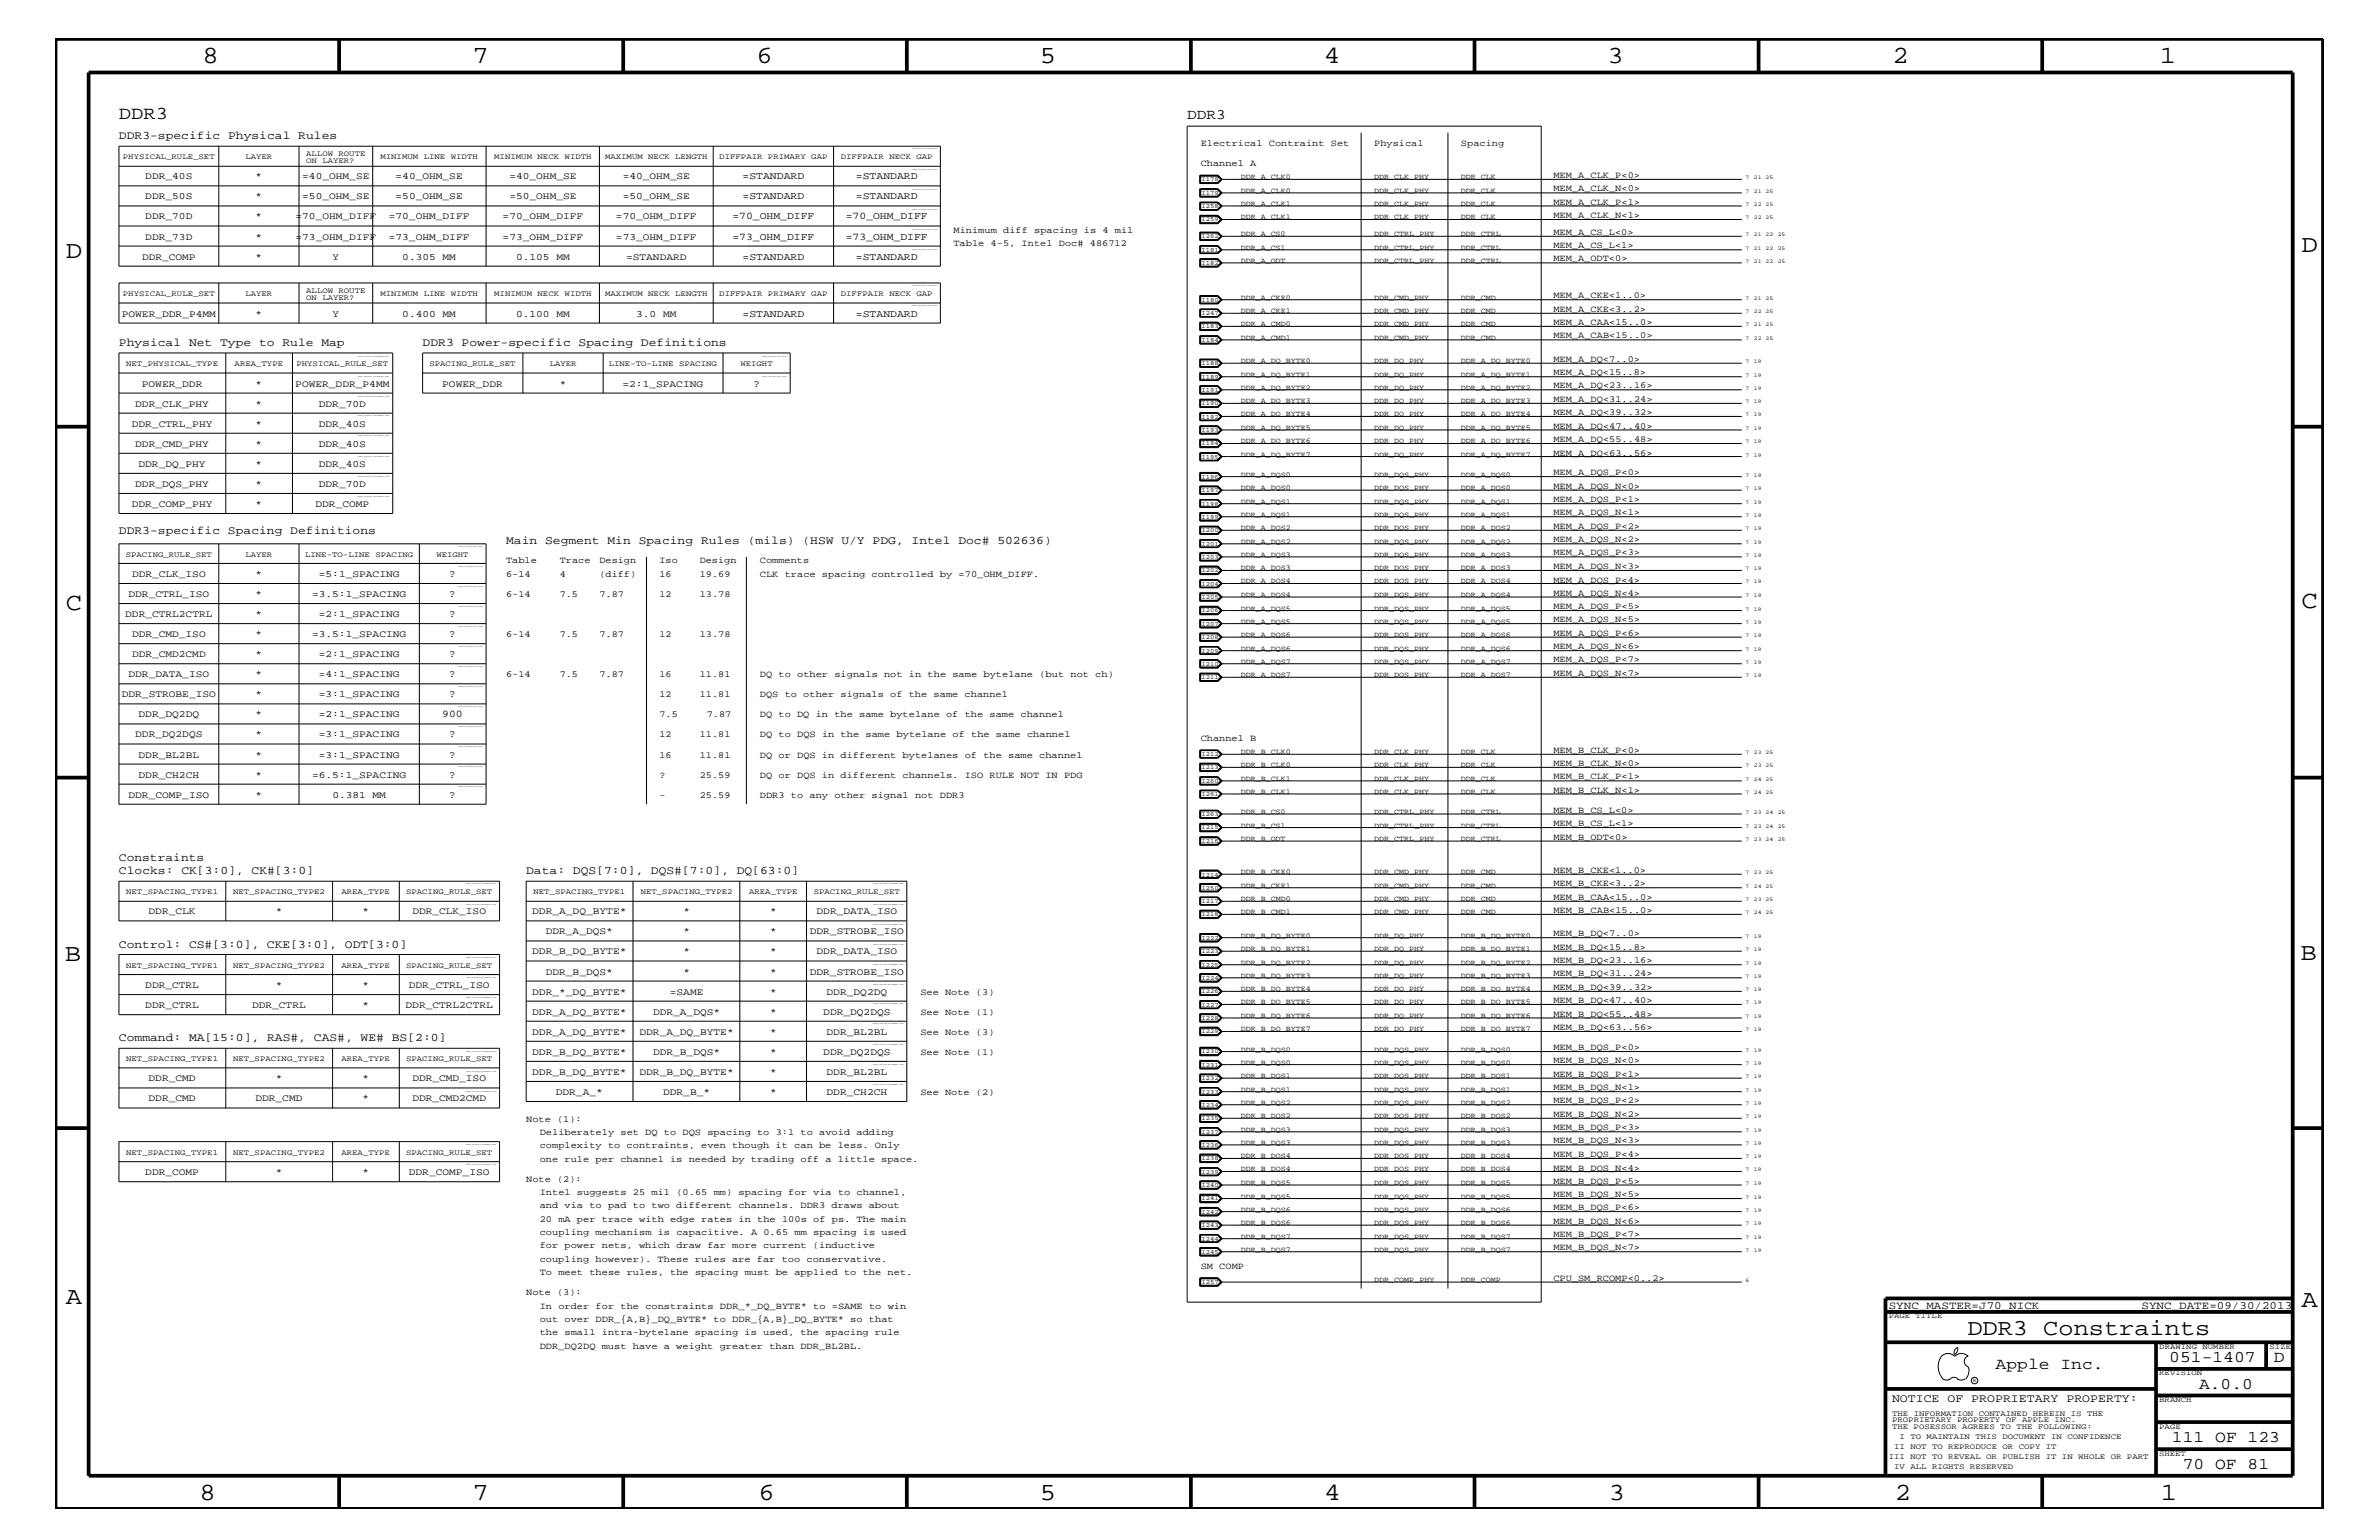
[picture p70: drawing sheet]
<svg xmlns="http://www.w3.org/2000/svg" width="432mm" height="279mm" viewBox="0 0 432 279" stroke-linecap="round" stroke-linejoin="round" font-family="sans-serif">
<defs><g id="words">
<g font-size="4.5">
<text x="36.7" y="11.5">8</text>
<text x="85.8" y="11.5">7</text>
<text x="137.3" y="11.5">6</text>
<text x="188.7" y="11.5">5</text>
<text x="240.3" y="11.5">4</text>
<text x="291.8" y="11.5">3</text>
<text x="343.5" y="11.5">2</text>
<text x="392" y="11.5">1</text>
<text x="11.9" y="46.8">D</text>
<text x="417.7" y="45.7">D</text>
<text x="11.9" y="110.6">C</text>
<text x="417.7" y="110.3">C</text>
<text x="11.8" y="174.3">B</text>
<text x="417.6" y="174.2">B</text>
<text x="11.9" y="236.7">A</text>
<text x="417.7" y="237.1">A</text>
<text x="36.2" y="272.1">8</text>
<text x="85.8" y="272.1">7</text>
<text x="137.7" y="272.1">6</text>
<text x="188.7" y="272.1">5</text>
<text x="240.4" y="272.1">4</text>
<text x="292" y="272.1">3</text>
<text x="343.9" y="272.1">2</text>
<text x="392.2" y="272.1">1</text>
</g>
<text font-size="4.1" x="357.1" y="242.3">DDR3 Constraints</text>
<text font-size="3.3" x="21.6" y="21.6">DDR3</text>
<g font-size="3">
<text x="362.2" y="248.4">Apple Inc.</text>
<text x="393.7" y="247.1">051-1407</text>
<text x="399.2" y="252">A.0.0</text>
<text x="412.7" y="247.1">D</text>
<text x="394.2" y="261.6">111 OF 123</text>
<text x="396.2" y="266.6">70 OF 81</text>
</g>
<text font-size="2.6" x="215.5" y="21.6">DDR3</text>
<g font-size="2.1">
<text x="21.6" y="25.3">DDR3-specific Physical Rules</text>
<text x="21.6" y="62.9">Physical Net Type to Rule Map</text>
<text x="76.7" y="62.9">DDR3 Power-specific Spacing Definitions</text>
<text x="21.6" y="96.8">DDR3-specific Spacing Definitions</text>
<text x="91.9" y="98.7">Main Segment Min Spacing Rules (mils) (HSW U/Y PDG, Intel Doc# 502636)</text>
<text x="21.6" y="156.2">Constraints</text>
<text x="21.6" y="158.6">Clocks: CK[3:0], CK#[3:0]</text>
<text x="95.5" y="158.6">Data: DQS[7:0], DQS#[7:0], DQ[63:0]</text>
<text x="21.6" y="172">Control: CS#[3:0], CKE[3:0], ODT[3:0]</text>
<text x="21.6" y="188.9">Command: MA[15:0], RAS#, CAS#, WE# BS[2:0]</text>
<text x="343.4" y="254.4">NOTICE OF PROPRIETARY PROPERTY:</text>
</g>
<g font-size="2">
<text x="342.8" y="237.4">SYNC_MASTER=J70_NICK</text>
<text x="388.7" y="237.4">SYNC_DATE=09/30/2013</text>
</g>
<g font-size="1.9">
<text x="134.8" y="32.5">=STANDARD</text>
<text x="155.4" y="32.5">=STANDARD</text>
<text x="132.9" y="39.8">=70_OHM_DIFF</text>
<text x="134.8" y="36.2">=STANDARD</text>
<text x="153.5" y="39.8">=70_OHM_DIFF</text>
<text x="155.4" y="36.2">=STANDARD</text>
<text x="132.9" y="43.5">=73_OHM_DIFF</text>
<text x="134.8" y="47.1">=STANDARD</text>
<text x="153.5" y="43.5">=73_OHM_DIFF</text>
<text x="155.4" y="47.1">=STANDARD</text>
<text x="134.8" y="57.4">=STANDARD</text>
<text x="155.4" y="57.4">=STANDARD</text>
<text x="136.7" y="70.1">?</text>
<text x="81.5" y="104.7">?</text>
<text x="81.5" y="112">?</text>
<text x="81.5" y="108.3">?</text>
<text x="81.5" y="115.6">?</text>
<text x="81.5" y="119.2">?</text>
<text x="81.5" y="122.9">?</text>
<text x="80.3" y="130.2">900</text>
<text x="81.5" y="126.5">?</text>
<text x="81.5" y="133.8">?</text>
<text x="81.5" y="137.4">?</text>
<text x="81.5" y="141.1">?</text>
<text x="81.5" y="144.7">?</text>
</g>
<g font-size="1.8">
<text x="26.4" y="32.5">DDR_40S</text>
<text x="46.4" y="32.5">*</text>
<text x="54.9" y="32.5">=40_OHM_SE</text>
<text x="71.8" y="32.5">=40_OHM_SE</text>
<text x="92.5" y="32.5">=40_OHM_SE</text>
<text x="113" y="32.5">=40_OHM_SE</text>
<text x="26.4" y="36.2">DDR_50S</text>
<text x="26.4" y="39.8">DDR_70D</text>
<text x="46.4" y="36.2">*</text>
<text x="46.4" y="39.8">*</text>
<text x="53.6" y="39.8">=70_OHM_DIFF</text>
<text x="54.9" y="36.2">=50_OHM_SE</text>
<text x="70.6" y="39.8">=70_OHM_DIFF</text>
<text x="71.8" y="36.2">=50_OHM_SE</text>
<text x="91.2" y="39.8">=70_OHM_DIFF</text>
<text x="92.5" y="36.2">=50_OHM_SE</text>
<text x="111.8" y="39.8">=70_OHM_DIFF</text>
<text x="113" y="36.2">=50_OHM_SE</text>
<text x="25.8" y="47.1">DDR_COMP</text>
<text x="26.4" y="43.5">DDR_73D</text>
<text x="46.4" y="47.1">*</text>
<text x="46.4" y="43.5">*</text>
<text x="53.6" y="43.5">=73_OHM_DIFF</text>
<text x="60.4" y="47.1">Y</text>
<text x="70.6" y="43.5">=73_OHM_DIFF</text>
<text x="73" y="47.1">0.305 MM</text>
<text x="91.2" y="43.5">=73_OHM_DIFF</text>
<text x="93.7" y="47.1">0.105 MM</text>
<text x="111.8" y="43.5">=73_OHM_DIFF</text>
<text x="113.6" y="47.1">=STANDARD</text>
<text x="22.1" y="57.4">POWER_DDR_P4MM</text>
<text x="46.4" y="57.4">*</text>
<text x="60.4" y="57.4">Y</text>
<text x="73" y="57.4">0.400 MM</text>
<text x="93.7" y="57.4">0.100 MM</text>
<text x="115.5" y="57.4">3.0 MM</text>
<text x="25.7" y="70.1">POWER_DDR</text>
<text x="46.4" y="70.1">*</text>
<text x="53.6" y="70.1">POWER_DDR_P4MM</text>
<text x="80.3" y="70.1">POWER_DDR</text>
<text x="101.6" y="70.1">*</text>
<text x="113" y="70.1">=2:1_SPACING</text>
<text x="23.9" y="77.4">DDR_CTRL_PHY</text>
<text x="24.6" y="73.8">DDR_CLK_PHY</text>
<text x="46.4" y="73.8">*</text>
<text x="46.4" y="77.4">*</text>
<text x="57.9" y="73.8">DDR_70D</text>
<text x="57.9" y="77.4">DDR_40S</text>
<text x="24.6" y="81.1">DDR_CMD_PHY</text>
<text x="46.4" y="81.1">*</text>
<text x="57.9" y="81.1">DDR_40S</text>
<text x="24.6" y="88.3">DDR_DQS_PHY</text>
<text x="25.1" y="84.7">DDR_DQ_PHY</text>
<text x="46.4" y="88.3">*</text>
<text x="46.4" y="84.7">*</text>
<text x="57.9" y="88.3">DDR_70D</text>
<text x="57.9" y="84.7">DDR_40S</text>
<text x="23.9" y="92">DDR_COMP_PHY</text>
<text x="46.4" y="92">*</text>
<text x="57.3" y="92">DDR_COMP</text>
<text x="24" y="104.7">DDR_CLK_ISO</text>
<text x="46.4" y="104.7">*</text>
<text x="57.9" y="104.7">=5:1_SPACING</text>
<text x="22.7" y="112">DDR_CTRL2CTRL</text>
<text x="23.3" y="108.3">DDR_CTRL_ISO</text>
<text x="46.4" y="112">*</text>
<text x="46.4" y="108.3">*</text>
<text x="56.6" y="108.3">=3.5:1_SPACING</text>
<text x="57.9" y="112">=2:1_SPACING</text>
<text x="24" y="115.6">DDR_CMD_ISO</text>
<text x="24" y="119.2">DDR_CMD2CMD</text>
<text x="46.4" y="115.6">*</text>
<text x="46.4" y="119.2">*</text>
<text x="56.6" y="115.6">=3.5:1_SPACING</text>
<text x="57.9" y="119.2">=2:1_SPACING</text>
<text x="23.3" y="122.9">DDR_DATA_ISO</text>
<text x="46.4" y="122.9">*</text>
<text x="57.9" y="122.9">=4:1_SPACING</text>
<text x="22.1" y="126.5">DDR_STROBE_ISO</text>
<text x="25.1" y="130.2">DDR_DQ2DQ</text>
<text x="46.4" y="130.2">*</text>
<text x="46.4" y="126.5">*</text>
<text x="57.9" y="130.2">=2:1_SPACING</text>
<text x="57.9" y="126.5">=3:1_SPACING</text>
<text x="24.6" y="133.8">DDR_DQ2DQS</text>
<text x="25.1" y="137.4">DDR_BL2BL</text>
<text x="46.4" y="133.8">*</text>
<text x="46.4" y="137.4">*</text>
<text x="57.9" y="133.8">=3:1_SPACING</text>
<text x="57.9" y="137.4">=3:1_SPACING</text>
<text x="25.1" y="141.1">DDR_CH2CH</text>
<text x="46.4" y="141.1">*</text>
<text x="56.6" y="141.1">=6.5:1_SPACING</text>
<text x="23.3" y="144.7">DDR_COMP_ISO</text>
<text x="46.4" y="144.7">*</text>
<text x="60.3" y="144.7">0.381 MM</text>
<text x="27" y="165.9">DDR_CLK</text>
<text x="50" y="165.9">*</text>
<text x="65.8" y="165.9">*</text>
<text x="74.8" y="165.9">DDR_CLK_ISO</text>
<text x="96.6" y="165.9">DDR_A_DQ_BYTE*</text>
<text x="124" y="165.9">*</text>
<text x="139.8" y="165.9">*</text>
<text x="148.2" y="165.9">DDR_DATA_ISO</text>
<text x="96.6" y="173.2">DDR_B_DQ_BYTE*</text>
<text x="99.1" y="169.5">DDR_A_DQS*</text>
<text x="124" y="169.5">*</text>
<text x="124" y="173.2">*</text>
<text x="139.8" y="169.5">*</text>
<text x="139.8" y="173.2">*</text>
<text x="147" y="169.5">DDR_STROBE_ISO</text>
<text x="148.2" y="173.2">DDR_DATA_ISO</text>
<text x="26.4" y="179.3">DDR_CTRL</text>
<text x="50" y="179.3">*</text>
<text x="65.8" y="179.3">*</text>
<text x="74.2" y="179.3">DDR_CTRL_ISO</text>
<text x="99.1" y="176.8">DDR_B_DQS*</text>
<text x="124" y="176.8">*</text>
<text x="139.8" y="176.8">*</text>
<text x="147" y="176.8">DDR_STROBE_ISO</text>
<text x="26.4" y="182.9">DDR_CTRL</text>
<text x="45.8" y="182.9">DDR_CTRL</text>
<text x="65.8" y="182.9">*</text>
<text x="73.6" y="182.9">DDR_CTRL2CTRL</text>
<text x="96.6" y="180.5">DDR_*_DQ_BYTE*</text>
<text x="96.6" y="184.1">DDR_A_DQ_BYTE*</text>
<text x="118.5" y="184.1">DDR_A_DQS*</text>
<text x="121.6" y="180.5">=SAME</text>
<text x="139.8" y="180.5">*</text>
<text x="139.8" y="184.1">*</text>
<text x="149.4" y="184.1">DDR_DQ2DQS</text>
<text x="150" y="180.5">DDR_DQ2DQ</text>
<text x="96.6" y="187.7">DDR_A_DQ_BYTE*</text>
<text x="96.6" y="191.4">DDR_B_DQ_BYTE*</text>
<text x="116.1" y="187.7">DDR_A_DQ_BYTE*</text>
<text x="118.5" y="191.4">DDR_B_DQS*</text>
<text x="139.8" y="187.7">*</text>
<text x="139.8" y="191.4">*</text>
<text x="149.4" y="191.4">DDR_DQ2DQS</text>
<text x="150" y="187.7">DDR_BL2BL</text>
<text x="27" y="196.2">DDR_CMD</text>
<text x="50" y="196.2">*</text>
<text x="65.8" y="196.2">*</text>
<text x="74.8" y="196.2">DDR_CMD_ISO</text>
<text x="96.6" y="195">DDR_B_DQ_BYTE*</text>
<text x="116.1" y="195">DDR_B_DQ_BYTE*</text>
<text x="139.8" y="195">*</text>
<text x="150" y="195">DDR_BL2BL</text>
<text x="27" y="199.8">DDR_CMD</text>
<text x="46.4" y="199.8">DDR_CMD</text>
<text x="65.8" y="199.8">*</text>
<text x="74.8" y="199.8">DDR_CMD2CMD</text>
<text x="100.9" y="198.7">DDR_A_*</text>
<text x="120.4" y="198.7">DDR_B_*</text>
<text x="139.8" y="198.7">*</text>
<text x="150" y="198.7">DDR_CH2CH</text>
<text x="26.4" y="213.2">DDR_COMP</text>
<text x="50" y="213.2">*</text>
<text x="65.8" y="213.2">*</text>
<text x="74.2" y="213.2">DDR_COMP_ISO</text>
</g>
<g font-size="1.7">
<text x="217.9" y="26.5">Electrical Contraint Set</text>
<text x="249.4" y="26.5">Physical</text>
<text x="265.2" y="26.5">Spacing</text>
<text x="217.9" y="30.2">Channel A</text>
<text x="281.9" y="34.7">MEM_A_CLK_N&lt;0&gt;</text>
<text x="281.9" y="32.3">MEM_A_CLK_P&lt;0&gt;</text>
<text x="281.9" y="37.2">MEM_A_CLK_P&lt;1&gt;</text>
<text x="281.9" y="39.6">MEM_A_CLK_N&lt;1&gt;</text>
<text x="173.1" y="42.3">Minimum diff spacing is 4 mil</text>
<text x="173.1" y="44.6">Table 4-5, Intel Doc# 486712</text>
<text x="281.9" y="45.1">MEM_A_CS_L&lt;1&gt;</text>
<text x="281.9" y="42.6">MEM_A_CS_L&lt;0&gt;</text>
<text x="281.9" y="47.4">MEM_A_ODT&lt;0&gt;</text>
<text x="281.9" y="54.1">MEM_A_CKE&lt;1..0&gt;</text>
<text x="281.9" y="56.6">MEM_A_CKE&lt;3..2&gt;</text>
<text x="281.9" y="59">MEM_A_CAA&lt;15..0&gt;</text>
<text x="281.9" y="61.4">MEM_A_CAB&lt;15..0&gt;</text>
<text x="281.9" y="65.6">MEM_A_DQ&lt;7..0&gt;</text>
<text x="281.9" y="68.1">MEM_A_DQ&lt;15..8&gt;</text>
<text x="281.9" y="70.5">MEM_A_DQ&lt;23..16&gt;</text>
<text x="281.9" y="72.9">MEM_A_DQ&lt;31..24&gt;</text>
<text x="281.9" y="77.8">MEM_A_DQ&lt;47..40&gt;</text>
<text x="281.9" y="75.4">MEM_A_DQ&lt;39..32&gt;</text>
<text x="281.9" y="82.7">MEM_A_DQ&lt;63..56&gt;</text>
<text x="281.9" y="80.2">MEM_A_DQ&lt;55..48&gt;</text>
<text x="281.9" y="88.7">MEM_A_DQS_N&lt;0&gt;</text>
<text x="281.9" y="86.2">MEM_A_DQS_P&lt;0&gt;</text>
<text x="281.9" y="93.5">MEM_A_DQS_N&lt;1&gt;</text>
<text x="281.9" y="91.1">MEM_A_DQS_P&lt;1&gt;</text>
<text x="281.9" y="96">MEM_A_DQS_P&lt;2&gt;</text>
<text x="281.9" y="98.4">MEM_A_DQS_N&lt;2&gt;</text>
<text x="281.9" y="100.8">MEM_A_DQS_P&lt;3&gt;</text>
<text x="91.9" y="102.2">Table</text>
<text x="91.9" y="104.7">6-14</text>
<text x="101.6" y="104.7">4</text>
<text x="101.6" y="102.2">Trace</text>
<text x="108.8" y="104.7">(diff)</text>
<text x="108.8" y="102.2">Design</text>
<text x="119.7" y="104.7">16</text>
<text x="119.7" y="102.2">Iso</text>
<text x="127" y="102.2">Design</text>
<text x="127" y="104.7">19.69</text>
<text x="137.9" y="104.7">CLK trace spacing controlled by =70_OHM_DIFF.</text>
<text x="137.9" y="102.2">Comments</text>
<text x="281.9" y="105.7">MEM_A_DQS_P&lt;4&gt;</text>
<text x="281.9" y="103.2">MEM_A_DQS_N&lt;3&gt;</text>
<text x="91.9" y="108.3">6-14</text>
<text x="101.6" y="108.3">7.5</text>
<text x="108.8" y="108.3">7.87</text>
<text x="119.7" y="108.3">12</text>
<text x="127" y="108.3">13.78</text>
<text x="281.9" y="112.9">MEM_A_DQS_N&lt;5&gt;</text>
<text x="281.9" y="108.1">MEM_A_DQS_N&lt;4&gt;</text>
<text x="281.9" y="110.5">MEM_A_DQS_P&lt;5&gt;</text>
<text x="91.9" y="115.6">6-14</text>
<text x="101.6" y="115.6">7.5</text>
<text x="108.8" y="115.6">7.87</text>
<text x="119.7" y="115.6">12</text>
<text x="127" y="115.6">13.78</text>
<text x="281.9" y="117.8">MEM_A_DQS_N&lt;6&gt;</text>
<text x="281.9" y="115.3">MEM_A_DQS_P&lt;6&gt;</text>
<text x="91.9" y="122.9">6-14</text>
<text x="101.6" y="122.9">7.5</text>
<text x="108.8" y="122.9">7.87</text>
<text x="119.7" y="122.9">16</text>
<text x="127" y="122.9">11.81</text>
<text x="137.9" y="122.9">DQ to other signals not in the same bytelane (but not ch)</text>
<text x="281.9" y="120.2">MEM_A_DQS_P&lt;7&gt;</text>
<text x="281.9" y="122.6">MEM_A_DQS_N&lt;7&gt;</text>
<text x="119.7" y="130.2">7.5</text>
<text x="119.7" y="126.5">12</text>
<text x="127" y="126.5">11.81</text>
<text x="128.3" y="130.2">7.87</text>
<text x="137.9" y="126.5">DQS to other signals of the same channel</text>
<text x="137.9" y="130.2">DQ to DQ in the same bytelane of the same channel</text>
<text x="119.7" y="133.8">12</text>
<text x="119.7" y="137.4">16</text>
<text x="127" y="133.8">11.81</text>
<text x="127" y="137.4">11.81</text>
<text x="137.9" y="137.4">DQ or DQS in different bytelanes of the same channel</text>
<text x="137.9" y="133.8">DQ to DQS in the same bytelane of the same channel</text>
<text x="217.9" y="134.4">Channel B</text>
<text x="281.9" y="136.6">MEM_B_CLK_P&lt;0&gt;</text>
<text x="119.7" y="141.1">?</text>
<text x="127" y="141.1">25.59</text>
<text x="137.9" y="141.1">DQ or DQS in different channels. ISO RULE NOT IN PDG</text>
<text x="281.9" y="143.9">MEM_B_CLK_N&lt;1&gt;</text>
<text x="281.9" y="141.4">MEM_B_CLK_P&lt;1&gt;</text>
<text x="281.9" y="139">MEM_B_CLK_N&lt;0&gt;</text>
<text x="119.7" y="144.7">-</text>
<text x="127" y="144.7">25.59</text>
<text x="137.9" y="144.7">DDR3 to any other signal not DDR3</text>
<text x="281.9" y="149.9">MEM_B_CS_L&lt;1&gt;</text>
<text x="281.9" y="147.5">MEM_B_CS_L&lt;0&gt;</text>
<text x="281.9" y="152.3">MEM_B_ODT&lt;0&gt;</text>
<text x="281.9" y="160.8">MEM_B_CKE&lt;3..2&gt;</text>
<text x="281.9" y="158.4">MEM_B_CKE&lt;1..0&gt;</text>
<text x="281.9" y="163.3">MEM_B_CAA&lt;15..0&gt;</text>
<text x="281.9" y="165.6">MEM_B_CAB&lt;15..0&gt;</text>
<text x="281.9" y="169.9">MEM_B_DQ&lt;7..0&gt;</text>
<text x="281.9" y="172.3">MEM_B_DQ&lt;15..8&gt;</text>
<text x="281.9" y="179.6">MEM_B_DQ&lt;39..32&gt;</text>
<text x="281.9" y="177.2">MEM_B_DQ&lt;31..24&gt;</text>
<text x="281.9" y="174.8">MEM_B_DQ&lt;23..16&gt;</text>
<text x="167" y="184.1">See Note (1)</text>
<text x="167" y="180.5">See Note (3)</text>
<text x="281.9" y="184.4">MEM_B_DQ&lt;55..48&gt;</text>
<text x="281.9" y="182.1">MEM_B_DQ&lt;47..40&gt;</text>
<text x="167" y="187.7">See Note (3)</text>
<text x="167" y="191.4">See Note (1)</text>
<text x="281.9" y="190.5">MEM_B_DQS_P&lt;0&gt;</text>
<text x="281.9" y="186.9">MEM_B_DQ&lt;63..56&gt;</text>
<text x="281.9" y="195.4">MEM_B_DQS_P&lt;1&gt;</text>
<text x="281.9" y="192.9">MEM_B_DQS_N&lt;0&gt;</text>
<text x="281.9" y="197.8">MEM_B_DQS_N&lt;1&gt;</text>
<text x="95.5" y="203.5">Note (1):</text>
<text x="167" y="198.7">See Note (2)</text>
<text x="281.9" y="200.2">MEM_B_DQS_P&lt;2&gt;</text>
<text x="281.9" y="202.6">MEM_B_DQS_N&lt;2&gt;</text>
<text x="98" y="205.9">Deliberately set DQ to DQS spacing to 3:1 to avoid adding</text>
<text x="98" y="208.3">complexity to contraints, even though it can be less. Only</text>
<text x="281.9" y="209.9">MEM_B_DQS_P&lt;4&gt;</text>
<text x="281.9" y="205.1">MEM_B_DQS_P&lt;3&gt;</text>
<text x="281.9" y="207.5">MEM_B_DQS_N&lt;3&gt;</text>
<text x="95.5" y="214.4">Note (2):</text>
<text x="98" y="210.8">one rule per channel is needed by trading off a little space.</text>
<text x="281.9" y="214.7">MEM_B_DQS_P&lt;5&gt;</text>
<text x="281.9" y="212.4">MEM_B_DQS_N&lt;4&gt;</text>
<text x="98" y="216.9">Intel suggests 25 mil (0.65 mm) spacing for via to channel,</text>
<text x="98" y="219.2">and via to pad to two different channels. DDR3 draws about</text>
<text x="98" y="221.7">20 mA per trace with edge rates in the 100s of ps. The main</text>
<text x="281.9" y="219.6">MEM_B_DQS_P&lt;6&gt;</text>
<text x="281.9" y="217.2">MEM_B_DQS_N&lt;5&gt;</text>
<text x="98" y="226.5">for power nets, which draw far more current (inductive</text>
<text x="98" y="224.1">coupling mechanism is capacitive. A 0.65 mm spacing is used</text>
<text x="281.9" y="224.5">MEM_B_DQS_P&lt;7&gt;</text>
<text x="281.9" y="222">MEM_B_DQS_N&lt;6&gt;</text>
<text x="281.9" y="226.9">MEM_B_DQS_N&lt;7&gt;</text>
<text x="98" y="231.3">To meet these rules, the spacing must be applied to the net.</text>
<text x="98" y="229">coupling however). These rules are far too conservative.</text>
<text x="217.9" y="230.2">SM COMP</text>
<text x="281.9" y="232.4">CPU_SM_RCOMP&lt;0..2&gt;</text>
<text x="95.5" y="235">Note (3):</text>
<text x="98" y="239.9">out over DDR_{A,B}_DQ_BYTE* to DDR_{A,B}_DQ_BYTE* so that</text>
<text x="98" y="237.4">In order for the constraints DDR_*_DQ_BYTE* to =SAME to win</text>
<text x="98" y="242.3">the small intra-bytelane spacing is used, the spacing rule</text>
<text x="98" y="244.7">DDR_DQ2DQ must have a weight greater than DDR_BL2BL.</text>
</g>
<g font-size="1.4">
<text x="22.3" y="28.9">PHYSICAL_RULE_SET</text>
<text x="44.6" y="28.9">LAYER</text>
<text x="55.6" y="28.3">ALLOW ROUTE</text>
<text x="55.6" y="29.5">ON LAYER?</text>
<text x="69" y="28.9">MINIMUM LINE WIDTH</text>
<text x="89.7" y="28.9">MINIMUM NECK WIDTH</text>
<text x="109.8" y="28.9">MAXIMUM NECK LENGTH</text>
<text x="130.6" y="28.9">DIFFPAIR PRIMARY GAP</text>
<text x="152.6" y="28.9">DIFFPAIR NECK GAP</text>
<text x="225.2" y="35">DDR_A_CLK0</text>
<text x="225.2" y="32.5">DDR_A_CLK0</text>
<text x="249.4" y="35">DDR_CLK_PHY</text>
<text x="249.4" y="32.5">DDR_CLK_PHY</text>
<text x="265.2" y="35">DDR_CLK</text>
<text x="265.2" y="32.5">DDR_CLK</text>
<text x="225.2" y="37.4">DDR_A_CLK1</text>
<text x="225.2" y="39.8">DDR_A_CLK1</text>
<text x="249.4" y="37.4">DDR_CLK_PHY</text>
<text x="249.4" y="39.8">DDR_CLK_PHY</text>
<text x="265.2" y="37.4">DDR_CLK</text>
<text x="265.2" y="39.8">DDR_CLK</text>
<text x="225.2" y="45.3">DDR_A_CS1</text>
<text x="225.2" y="42.9">DDR_A_CS0</text>
<text x="225.2" y="47.7">DDR_A_ODT</text>
<text x="249.4" y="45.3">DDR_CTRL_PHY</text>
<text x="249.4" y="42.9">DDR_CTRL_PHY</text>
<text x="249.4" y="47.7">DDR_CTRL_PHY</text>
<text x="265.2" y="45.3">DDR_CTRL</text>
<text x="265.2" y="42.9">DDR_CTRL</text>
<text x="265.2" y="47.7">DDR_CTRL</text>
<text x="22.3" y="53.8">PHYSICAL_RULE_SET</text>
<text x="44.6" y="53.8">LAYER</text>
<text x="55.6" y="53.2">ALLOW ROUTE</text>
<text x="69" y="53.8">MINIMUM LINE WIDTH</text>
<text x="89.7" y="53.8">MINIMUM NECK WIDTH</text>
<text x="109.8" y="53.8">MAXIMUM NECK LENGTH</text>
<text x="130.6" y="53.8">DIFFPAIR PRIMARY GAP</text>
<text x="152.6" y="53.8">DIFFPAIR NECK GAP</text>
<text x="55.6" y="54.4">ON LAYER?</text>
<text x="225.2" y="54.4">DDR_A_CKE0</text>
<text x="225.2" y="56.8">DDR_A_CKE1</text>
<text x="225.2" y="59.2">DDR_A_CMD0</text>
<text x="249.4" y="54.4">DDR_CMD_PHY</text>
<text x="249.4" y="56.8">DDR_CMD_PHY</text>
<text x="249.4" y="59.2">DDR_CMD_PHY</text>
<text x="265.2" y="54.4">DDR_CMD</text>
<text x="265.2" y="56.8">DDR_CMD</text>
<text x="265.2" y="59.2">DDR_CMD</text>
<text x="225.2" y="61.7">DDR_A_CMD1</text>
<text x="225.2" y="65.9">DDR_A_DQ_BYTE0</text>
<text x="249.4" y="61.7">DDR_CMD_PHY</text>
<text x="249.4" y="65.9">DDR_DQ_PHY</text>
<text x="265.2" y="61.7">DDR_CMD</text>
<text x="265.2" y="65.9">DDR_A_DQ_BYTE0</text>
<text x="22.9" y="66.5">NET_PHYSICAL_TYPE</text>
<text x="42.6" y="66.5">AREA_TYPE</text>
<text x="53.8" y="66.5">PHYSICAL_RULE_SET</text>
<text x="77.9" y="66.5">SPACING_RULE_SET</text>
<text x="99.8" y="66.5">LAYER</text>
<text x="110.5" y="66.5">LINE-TO-LINE SPACING</text>
<text x="134.4" y="66.5">WEIGHT</text>
<text x="225.2" y="68.4">DDR_A_DQ_BYTE1</text>
<text x="225.2" y="70.7">DDR_A_DQ_BYTE2</text>
<text x="249.4" y="68.4">DDR_DQ_PHY</text>
<text x="249.4" y="70.7">DDR_DQ_PHY</text>
<text x="265.2" y="68.4">DDR_A_DQ_BYTE1</text>
<text x="265.2" y="70.7">DDR_A_DQ_BYTE2</text>
<text x="225.2" y="73.2">DDR_A_DQ_BYTE3</text>
<text x="225.2" y="75.6">DDR_A_DQ_BYTE4</text>
<text x="249.4" y="73.2">DDR_DQ_PHY</text>
<text x="249.4" y="75.6">DDR_DQ_PHY</text>
<text x="265.2" y="73.2">DDR_A_DQ_BYTE3</text>
<text x="265.2" y="75.6">DDR_A_DQ_BYTE4</text>
<text x="225.2" y="82.8">DDR_A_DQ_BYTE7</text>
<text x="225.2" y="80.5">DDR_A_DQ_BYTE6</text>
<text x="225.2" y="78">DDR_A_DQ_BYTE5</text>
<text x="249.4" y="82.8">DDR_DQ_PHY</text>
<text x="249.4" y="80.5">DDR_DQ_PHY</text>
<text x="249.4" y="78">DDR_DQ_PHY</text>
<text x="265.2" y="78">DDR_A_DQ_BYTE5</text>
<text x="265.2" y="82.8">DDR_A_DQ_BYTE7</text>
<text x="265.2" y="80.5">DDR_A_DQ_BYTE6</text>
<text x="225.2" y="88.9">DDR_A_DQS0</text>
<text x="225.2" y="86.5">DDR_A_DQS0</text>
<text x="249.4" y="88.9">DDR_DQS_PHY</text>
<text x="249.4" y="86.5">DDR_DQS_PHY</text>
<text x="265.2" y="88.9">DDR_A_DQS0</text>
<text x="265.2" y="86.5">DDR_A_DQS0</text>
<text x="225.2" y="91.4">DDR_A_DQS1</text>
<text x="225.2" y="93.8">DDR_A_DQS1</text>
<text x="249.4" y="93.8">DDR_DQS_PHY</text>
<text x="249.4" y="91.4">DDR_DQS_PHY</text>
<text x="265.2" y="93.8">DDR_A_DQS1</text>
<text x="265.2" y="91.4">DDR_A_DQS1</text>
<text x="22.8" y="101">SPACING_RULE_SET</text>
<text x="44.6" y="101">LAYER</text>
<text x="55.4" y="101">LINE-TO-LINE SPACING</text>
<text x="79.2" y="101">WEIGHT</text>
<text x="225.2" y="98.7">DDR_A_DQS2</text>
<text x="225.2" y="96.2">DDR_A_DQS2</text>
<text x="225.2" y="101">DDR_A_DQS3</text>
<text x="249.4" y="98.7">DDR_DQS_PHY</text>
<text x="249.4" y="96.2">DDR_DQS_PHY</text>
<text x="249.4" y="101">DDR_DQS_PHY</text>
<text x="265.2" y="98.7">DDR_A_DQS2</text>
<text x="265.2" y="96.2">DDR_A_DQS2</text>
<text x="265.2" y="101">DDR_A_DQS3</text>
<text x="225.2" y="105.9">DDR_A_DQS4</text>
<text x="225.2" y="103.5">DDR_A_DQS3</text>
<text x="249.4" y="105.9">DDR_DQS_PHY</text>
<text x="249.4" y="103.5">DDR_DQS_PHY</text>
<text x="265.2" y="103.5">DDR_A_DQS3</text>
<text x="265.2" y="105.9">DDR_A_DQS4</text>
<text x="225.2" y="108.3">DDR_A_DQS4</text>
<text x="225.2" y="113.1">DDR_A_DQS5</text>
<text x="225.2" y="110.8">DDR_A_DQS5</text>
<text x="249.4" y="113.1">DDR_DQS_PHY</text>
<text x="249.4" y="108.3">DDR_DQS_PHY</text>
<text x="249.4" y="110.8">DDR_DQS_PHY</text>
<text x="265.2" y="108.3">DDR_A_DQS4</text>
<text x="265.2" y="113.1">DDR_A_DQS5</text>
<text x="265.2" y="110.8">DDR_A_DQS5</text>
<text x="225.2" y="115.6">DDR_A_DQS6</text>
<text x="225.2" y="118.1">DDR_A_DQS6</text>
<text x="249.4" y="118.1">DDR_DQS_PHY</text>
<text x="249.4" y="115.6">DDR_DQS_PHY</text>
<text x="265.2" y="115.6">DDR_A_DQS6</text>
<text x="265.2" y="118.1">DDR_A_DQS6</text>
<text x="225.2" y="120.4">DDR_A_DQS7</text>
<text x="225.2" y="122.9">DDR_A_DQS7</text>
<text x="249.4" y="120.4">DDR_DQS_PHY</text>
<text x="249.4" y="122.9">DDR_DQS_PHY</text>
<text x="265.2" y="120.4">DDR_A_DQS7</text>
<text x="265.2" y="122.9">DDR_A_DQS7</text>
<text x="225.2" y="136.8">DDR_B_CLK0</text>
<text x="249.4" y="136.8">DDR_CLK_PHY</text>
<text x="265.2" y="136.8">DDR_CLK</text>
<text x="225.2" y="141.7">DDR_B_CLK1</text>
<text x="225.2" y="139.2">DDR_B_CLK0</text>
<text x="249.4" y="141.7">DDR_CLK_PHY</text>
<text x="249.4" y="139.2">DDR_CLK_PHY</text>
<text x="265.2" y="141.7">DDR_CLK</text>
<text x="265.2" y="139.2">DDR_CLK</text>
<text x="225.2" y="144">DDR_B_CLK1</text>
<text x="225.2" y="147.7">DDR_B_CS0</text>
<text x="249.4" y="144">DDR_CLK_PHY</text>
<text x="249.4" y="147.7">DDR_CTRL_PHY</text>
<text x="265.2" y="144">DDR_CLK</text>
<text x="265.2" y="147.7">DDR_CTRL</text>
<text x="225.2" y="152.6">DDR_B_ODT</text>
<text x="225.2" y="150.1">DDR_B_CS1</text>
<text x="249.4" y="152.6">DDR_CTRL_PHY</text>
<text x="249.4" y="150.1">DDR_CTRL_PHY</text>
<text x="265.2" y="152.6">DDR_CTRL</text>
<text x="265.2" y="150.1">DDR_CTRL</text>
<text x="225.2" y="161.1">DDR_B_CKE1</text>
<text x="225.2" y="158.6">DDR_B_CKE0</text>
<text x="249.4" y="161.1">DDR_CMD_PHY</text>
<text x="249.4" y="158.6">DDR_CMD_PHY</text>
<text x="265.2" y="161.1">DDR_CMD</text>
<text x="265.2" y="158.6">DDR_CMD</text>
<text x="22.9" y="162.2">NET_SPACING_TYPE1</text>
<text x="42.3" y="162.2">NET_SPACING_TYPE2</text>
<text x="62" y="162.2">AREA_TYPE</text>
<text x="73.7" y="162.2">SPACING_RULE_SET</text>
<text x="96.8" y="162.2">NET_SPACING_TYPE1</text>
<text x="116.3" y="162.2">NET_SPACING_TYPE2</text>
<text x="136" y="162.2">AREA_TYPE</text>
<text x="147.7" y="162.2">SPACING_RULE_SET</text>
<text x="225.2" y="163.5">DDR_B_CMD0</text>
<text x="225.2" y="165.9">DDR_B_CMD1</text>
<text x="249.4" y="163.5">DDR_CMD_PHY</text>
<text x="249.4" y="165.9">DDR_CMD_PHY</text>
<text x="265.2" y="163.5">DDR_CMD</text>
<text x="265.2" y="165.9">DDR_CMD</text>
<text x="225.2" y="170.1">DDR_B_DQ_BYTE0</text>
<text x="225.2" y="172.6">DDR_B_DQ_BYTE1</text>
<text x="249.4" y="170.1">DDR_DQ_PHY</text>
<text x="249.4" y="172.6">DDR_DQ_PHY</text>
<text x="265.2" y="170.1">DDR_B_DQ_BYTE0</text>
<text x="265.2" y="172.6">DDR_B_DQ_BYTE1</text>
<text x="22.9" y="175.6">NET_SPACING_TYPE1</text>
<text x="42.3" y="175.6">NET_SPACING_TYPE2</text>
<text x="62" y="175.6">AREA_TYPE</text>
<text x="73.7" y="175.6">SPACING_RULE_SET</text>
<text x="225.2" y="179.9">DDR_B_DQ_BYTE4</text>
<text x="225.2" y="177.4">DDR_B_DQ_BYTE3</text>
<text x="225.2" y="175">DDR_B_DQ_BYTE2</text>
<text x="249.4" y="179.9">DDR_DQ_PHY</text>
<text x="249.4" y="177.4">DDR_DQ_PHY</text>
<text x="249.4" y="175">DDR_DQ_PHY</text>
<text x="265.2" y="179.9">DDR_B_DQ_BYTE4</text>
<text x="265.2" y="177.4">DDR_B_DQ_BYTE3</text>
<text x="265.2" y="175">DDR_B_DQ_BYTE2</text>
<text x="225.2" y="184.7">DDR_B_DQ_BYTE6</text>
<text x="225.2" y="182.2">DDR_B_DQ_BYTE5</text>
<text x="249.4" y="184.7">DDR_DQ_PHY</text>
<text x="249.4" y="182.2">DDR_DQ_PHY</text>
<text x="265.2" y="182.2">DDR_B_DQ_BYTE5</text>
<text x="265.2" y="184.7">DDR_B_DQ_BYTE6</text>
<text x="225.2" y="190.8">DDR_B_DQS0</text>
<text x="225.2" y="187.1">DDR_B_DQ_BYTE7</text>
<text x="249.4" y="190.8">DDR_DQS_PHY</text>
<text x="249.4" y="187.1">DDR_DQ_PHY</text>
<text x="265.2" y="190.8">DDR_B_DQS0</text>
<text x="265.2" y="187.1">DDR_B_DQ_BYTE7</text>
<text x="22.9" y="192.6">NET_SPACING_TYPE1</text>
<text x="42.3" y="192.6">NET_SPACING_TYPE2</text>
<text x="62" y="192.6">AREA_TYPE</text>
<text x="73.7" y="192.6">SPACING_RULE_SET</text>
<text x="225.2" y="195.6">DDR_B_DQS1</text>
<text x="225.2" y="193.2">DDR_B_DQS0</text>
<text x="249.4" y="195.6">DDR_DQS_PHY</text>
<text x="249.4" y="193.2">DDR_DQS_PHY</text>
<text x="265.2" y="195.6">DDR_B_DQS1</text>
<text x="265.2" y="193.2">DDR_B_DQS0</text>
<text x="225.2" y="200.4">DDR_B_DQS2</text>
<text x="225.2" y="198.1">DDR_B_DQS1</text>
<text x="225.2" y="202.9">DDR_B_DQS2</text>
<text x="249.4" y="200.4">DDR_DQS_PHY</text>
<text x="249.4" y="198.1">DDR_DQS_PHY</text>
<text x="249.4" y="202.9">DDR_DQS_PHY</text>
<text x="265.2" y="200.4">DDR_B_DQS2</text>
<text x="265.2" y="198.1">DDR_B_DQS1</text>
<text x="265.2" y="202.9">DDR_B_DQS2</text>
<text x="22.9" y="209.6">NET_SPACING_TYPE1</text>
<text x="42.3" y="209.6">NET_SPACING_TYPE2</text>
<text x="62" y="209.6">AREA_TYPE</text>
<text x="73.7" y="209.6">SPACING_RULE_SET</text>
<text x="225.2" y="207.7">DDR_B_DQS3</text>
<text x="225.2" y="205.3">DDR_B_DQS3</text>
<text x="249.4" y="205.3">DDR_DQS_PHY</text>
<text x="249.4" y="207.7">DDR_DQS_PHY</text>
<text x="265.2" y="207.7">DDR_B_DQS3</text>
<text x="265.2" y="205.3">DDR_B_DQS3</text>
<text x="225.2" y="215">DDR_B_DQS5</text>
<text x="225.2" y="210.2">DDR_B_DQS4</text>
<text x="225.2" y="212.5">DDR_B_DQS4</text>
<text x="249.4" y="215">DDR_DQS_PHY</text>
<text x="249.4" y="210.2">DDR_DQS_PHY</text>
<text x="249.4" y="212.5">DDR_DQS_PHY</text>
<text x="265.2" y="215">DDR_B_DQS5</text>
<text x="265.2" y="210.2">DDR_B_DQS4</text>
<text x="265.2" y="212.5">DDR_B_DQS4</text>
<text x="225.2" y="219.8">DDR_B_DQS6</text>
<text x="225.2" y="217.5">DDR_B_DQS5</text>
<text x="249.4" y="219.8">DDR_DQS_PHY</text>
<text x="249.4" y="217.5">DDR_DQS_PHY</text>
<text x="265.2" y="219.8">DDR_B_DQS6</text>
<text x="265.2" y="217.5">DDR_B_DQS5</text>
<text x="225.2" y="224.7">DDR_B_DQS7</text>
<text x="225.2" y="222.3">DDR_B_DQS6</text>
<text x="225.2" y="227.1">DDR_B_DQS7</text>
<text x="249.4" y="224.7">DDR_DQS_PHY</text>
<text x="249.4" y="222.3">DDR_DQS_PHY</text>
<text x="249.4" y="227.1">DDR_DQS_PHY</text>
<text x="265.2" y="224.7">DDR_B_DQS7</text>
<text x="265.2" y="227.1">DDR_B_DQS7</text>
<text x="265.2" y="222.3">DDR_B_DQS6</text>
<text x="249.4" y="232.6">DDR_COMP_PHY</text>
<text x="265.2" y="232.6">DDR_COMP</text>
<text x="342.8" y="239.2">PAGE TITLE</text>
<text x="391.9" y="244.7">DRAWING NUMBER</text>
<text x="411.9" y="244.7">SIZE</text>
<text x="391.9" y="249.5">REVISION</text>
<text x="343.4" y="256.8">THE INFORMATION CONTAINED HEREIN IS THE</text>
<text x="391.9" y="254.4">BRANCH</text>
<text x="343.4" y="258">PROPRIETARY PROPERTY OF APPLE INC.</text>
<text x="343.4" y="259.3">THE POSESSOR AGREES TO THE FOLLOWING:</text>
<text x="343.8" y="262.9">II NOT TO REPRODUCE OR COPY IT</text>
<text x="344.8" y="261.1">I TO MAINTAIN THIS DOCUMENT IN CONFIDENCE</text>
<text x="391.9" y="259.3">PAGE</text>
<text x="342.8" y="264.7">III NOT TO REVEAL OR PUBLISH IT IN WHOLE OR PART</text>
<text x="343.8" y="266.6">IV ALL RIGHTS RESERVED</text>
<text x="391.9" y="264.1">SHEET</text>
</g>
<g font-size="1.2">
<text x="218.1" y="32.9">I178</text>
<text x="218.1" y="35.3">I179</text>
<text x="218.1" y="37.8">I258</text>
<text x="218.1" y="40.2">I259</text>
<text x="218.1" y="45.7">I181</text>
<text x="218.1" y="43.2">I262</text>
<text x="218.1" y="48">I182</text>
<text x="218.1" y="54.7">I180</text>
<text x="218.1" y="59.5">I183</text>
<text x="218.1" y="57.2">I247</text>
<text x="218.1" y="62">I184</text>
<text x="218.1" y="66.2">I188</text>
<text x="218.1" y="68.7">I189</text>
<text x="218.1" y="71.1">I191</text>
<text x="218.1" y="73.5">I190</text>
<text x="218.1" y="76">I192</text>
<text x="218.1" y="78.3">I193</text>
<text x="218.1" y="80.8">I194</text>
<text x="218.1" y="83.3">I195</text>
<text x="218.1" y="86.9">I196</text>
<text x="218.1" y="89.3">I197</text>
<text x="218.1" y="91.7">I198</text>
<text x="218.1" y="94.2">I199</text>
<text x="218.1" y="96.5">I200</text>
<text x="218.1" y="99">I201</text>
<text x="218.1" y="101.4">I203</text>
<text x="218.1" y="103.8">I202</text>
<text x="218.1" y="106.3">I204</text>
<text x="218.1" y="108.7">I205</text>
<text x="218.1" y="111.1">I206</text>
<text x="218.1" y="113.6">I207</text>
<text x="218.1" y="115.9">I208</text>
<text x="218.1" y="118.4">I209</text>
<text x="218.1" y="120.8">I210</text>
<text x="218.1" y="123.2">I211</text>
<text x="218.1" y="137.2">I212</text>
<text x="218.1" y="139.6">I213</text>
<text x="218.1" y="142">I260</text>
<text x="218.1" y="144.5">I261</text>
<text x="218.1" y="148.1">I263</text>
<text x="218.1" y="150.5">I215</text>
<text x="218.1" y="152.9">I216</text>
<text x="218.1" y="159">I214</text>
<text x="218.1" y="161.4">I250</text>
<text x="218.1" y="163.9">I217</text>
<text x="218.1" y="166.2">I218</text>
<text x="218.1" y="170.5">I222</text>
<text x="218.1" y="172.9">I223</text>
<text x="218.1" y="177.7">I224</text>
<text x="218.1" y="175.4">I225</text>
<text x="218.1" y="180.2">I226</text>
<text x="218.1" y="182.7">I227</text>
<text x="218.1" y="185">I228</text>
<text x="218.1" y="187.5">I229</text>
<text x="218.1" y="191.1">I230</text>
<text x="218.1" y="193.6">I231</text>
<text x="218.1" y="195.9">I232</text>
<text x="218.1" y="198.4">I233</text>
<text x="218.1" y="200.9">I234</text>
<text x="218.1" y="203.2">I235</text>
<text x="218.1" y="208.1">I236</text>
<text x="218.1" y="205.7">I237</text>
<text x="218.1" y="210.5">I238</text>
<text x="218.1" y="213">I239</text>
<text x="218.1" y="215.3">I240</text>
<text x="218.1" y="217.8">I241</text>
<text x="218.1" y="220.2">I242</text>
<text x="218.1" y="222.6">I243</text>
<text x="218.1" y="225.1">I244</text>
<text x="218.1" y="227.5">I245</text>
<text x="218.1" y="232.9">I257</text>
</g>
<g font-size="1">
<text x="316.8" y="35">7</text>
<text x="316.8" y="32.5">7</text>
<text x="318.3" y="35">21 25</text>
<text x="318.3" y="32.5">21 25</text>
<text x="316.8" y="37.4">7</text>
<text x="316.8" y="39.8">7</text>
<text x="318.3" y="37.4">22 25</text>
<text x="318.3" y="39.8">22 25</text>
<text x="316.8" y="45.3">7</text>
<text x="316.8" y="42.9">7</text>
<text x="316.8" y="47.7">7</text>
<text x="318.3" y="45.3">21 22</text>
<text x="318.3" y="42.9">21 22</text>
<text x="318.3" y="47.7">21 22</text>
<text x="322.7" y="45.3">25</text>
<text x="322.7" y="42.9">25</text>
<text x="322.7" y="47.7">25</text>
<text x="316.8" y="54.4">7</text>
<text x="316.8" y="56.8">7</text>
<text x="316.8" y="59.2">7</text>
<text x="318.3" y="54.4">21 25</text>
<text x="318.3" y="56.8">22 25</text>
<text x="318.3" y="59.2">21 25</text>
<text x="316.8" y="61.7">7</text>
<text x="316.8" y="65.9">7</text>
<text x="318.3" y="61.7">22 25</text>
<text x="318.3" y="65.9">19</text>
<text x="316.8" y="68.4">7</text>
<text x="316.8" y="70.7">7</text>
<text x="318.3" y="68.4">19</text>
<text x="318.3" y="70.7">19</text>
<text x="316.8" y="73.2">7</text>
<text x="316.8" y="75.6">7</text>
<text x="318.3" y="73.2">19</text>
<text x="318.3" y="75.6">19</text>
<text x="316.8" y="82.8">7</text>
<text x="316.8" y="80.5">7</text>
<text x="316.8" y="78">7</text>
<text x="318.3" y="82.8">19</text>
<text x="318.3" y="80.5">19</text>
<text x="318.3" y="78">19</text>
<text x="316.8" y="88.9">7</text>
<text x="316.8" y="86.5">7</text>
<text x="318.3" y="88.9">19</text>
<text x="318.3" y="86.5">19</text>
<text x="316.8" y="93.8">7</text>
<text x="316.8" y="91.4">7</text>
<text x="318.3" y="93.8">19</text>
<text x="318.3" y="91.4">19</text>
<text x="316.8" y="98.7">7</text>
<text x="316.8" y="96.2">7</text>
<text x="316.8" y="101">7</text>
<text x="318.3" y="98.7">19</text>
<text x="318.3" y="96.2">19</text>
<text x="318.3" y="101">19</text>
<text x="316.8" y="105.9">7</text>
<text x="316.8" y="103.5">7</text>
<text x="318.3" y="105.9">19</text>
<text x="318.3" y="103.5">19</text>
<text x="316.8" y="113.1">7</text>
<text x="316.8" y="108.3">7</text>
<text x="316.8" y="110.8">7</text>
<text x="318.3" y="113.1">19</text>
<text x="318.3" y="108.3">19</text>
<text x="318.3" y="110.8">19</text>
<text x="316.8" y="118.1">7</text>
<text x="316.8" y="115.6">7</text>
<text x="318.3" y="118.1">19</text>
<text x="318.3" y="115.6">19</text>
<text x="316.8" y="120.4">7</text>
<text x="316.8" y="122.9">7</text>
<text x="318.3" y="120.4">19</text>
<text x="318.3" y="122.9">19</text>
<text x="316.8" y="136.8">7</text>
<text x="318.3" y="136.8">23 25</text>
<text x="316.8" y="141.7">7</text>
<text x="316.8" y="139.2">7</text>
<text x="318.3" y="141.7">24 25</text>
<text x="318.3" y="139.2">23 25</text>
<text x="316.8" y="144">7</text>
<text x="316.8" y="147.7">7</text>
<text x="318.3" y="144">24 25</text>
<text x="318.3" y="147.7">23 24</text>
<text x="322.7" y="147.7">25</text>
<text x="316.8" y="152.6">7</text>
<text x="316.8" y="150.1">7</text>
<text x="318.3" y="152.6">23 24</text>
<text x="318.3" y="150.1">23 24</text>
<text x="322.7" y="152.6">25</text>
<text x="322.7" y="150.1">25</text>
<text x="316.8" y="161.1">7</text>
<text x="316.8" y="158.6">7</text>
<text x="318.3" y="161.1">24 25</text>
<text x="318.3" y="158.6">23 25</text>
<text x="316.8" y="163.5">7</text>
<text x="316.8" y="165.9">7</text>
<text x="318.3" y="163.5">23 25</text>
<text x="318.3" y="165.9">24 25</text>
<text x="316.8" y="170.1">7</text>
<text x="316.8" y="172.6">7</text>
<text x="318.3" y="170.1">19</text>
<text x="318.3" y="172.6">19</text>
<text x="316.8" y="179.9">7</text>
<text x="316.8" y="177.4">7</text>
<text x="316.8" y="175">7</text>
<text x="318.3" y="179.9">19</text>
<text x="318.3" y="177.4">19</text>
<text x="318.3" y="175">19</text>
<text x="316.8" y="184.7">7</text>
<text x="316.8" y="182.2">7</text>
<text x="318.3" y="184.7">19</text>
<text x="318.3" y="182.2">19</text>
<text x="316.8" y="190.8">7</text>
<text x="316.8" y="187.1">7</text>
<text x="318.3" y="190.8">19</text>
<text x="318.3" y="187.1">19</text>
<text x="316.8" y="195.6">7</text>
<text x="316.8" y="193.2">7</text>
<text x="318.3" y="195.6">19</text>
<text x="318.3" y="193.2">19</text>
<text x="316.8" y="200.4">7</text>
<text x="316.8" y="198.1">7</text>
<text x="316.8" y="202.9">7</text>
<text x="318.3" y="200.4">19</text>
<text x="318.3" y="198.1">19</text>
<text x="318.3" y="202.9">19</text>
<text x="316.8" y="205.3">7</text>
<text x="316.8" y="207.7">7</text>
<text x="318.3" y="205.3">19</text>
<text x="318.3" y="207.7">19</text>
<text x="316.8" y="215">7</text>
<text x="316.8" y="210.2">7</text>
<text x="316.8" y="212.5">7</text>
<text x="318.3" y="215">19</text>
<text x="318.3" y="210.2">19</text>
<text x="318.3" y="212.5">19</text>
<text x="316.8" y="219.8">7</text>
<text x="316.8" y="217.5">7</text>
<text x="318.3" y="219.8">19</text>
<text x="318.3" y="217.5">19</text>
<text x="316.8" y="224.7">7</text>
<text x="316.8" y="222.3">7</text>
<text x="316.8" y="227.1">7</text>
<text x="318.3" y="224.7">19</text>
<text x="318.3" y="222.3">19</text>
<text x="318.3" y="227.1">19</text>
<text x="316.8" y="232.6">6</text>
<text x="358.1" y="250.7">R</text>
</g>
<g font-size=".3">
<text x="165.5" y="27.1">TABLE_PHYSICAL_RULE_HEAD</text>
<text x="165.5" y="34.4">TABLE_PHYSICAL_RULE_ITEM</text>
<text x="165.5" y="30.8">TABLE_PHYSICAL_RULE_ITEM</text>
<text x="165.5" y="41.7">TABLE_PHYSICAL_RULE_ITEM</text>
<text x="165.5" y="38">TABLE_PHYSICAL_RULE_ITEM</text>
<text x="165.5" y="45.3">TABLE_PHYSICAL_RULE_ITEM</text>
<text x="165.5" y="51.9">TABLE_PHYSICAL_RULE_HEAD</text>
<text x="165.5" y="55.6">TABLE_PHYSICAL_RULE_ITEM</text>
<text x="64.9" y="64.7">TABLE_PHYSICAL_ASSIGNMENT_HEAD</text>
<text x="138.3" y="64.7">TABLE_SPACING_RULE_HEAD</text>
<text x="64.9" y="72">TABLE_PHYSICAL_ASSIGNMENT_ITEM</text>
<text x="64.9" y="68.4">TABLE_PHYSICAL_ASSIGNMENT_ITEM</text>
<text x="138.3" y="68.4">TABLE_SPACING_RULE_ITEM</text>
<text x="64.9" y="75.6">TABLE_PHYSICAL_ASSIGNMENT_ITEM</text>
<text x="64.9" y="79.2">TABLE_PHYSICAL_ASSIGNMENT_ITEM</text>
<text x="64.9" y="82.8">TABLE_PHYSICAL_ASSIGNMENT_ITEM</text>
<text x="64.9" y="86.5">TABLE_PHYSICAL_ASSIGNMENT_ITEM</text>
<text x="64.9" y="90.1">TABLE_PHYSICAL_ASSIGNMENT_ITEM</text>
<text x="83.2" y="99.3">TABLE_SPACING_RULE_HEAD</text>
<text x="83.2" y="106.5">TABLE_SPACING_RULE_ITEM</text>
<text x="83.2" y="102.9">TABLE_SPACING_RULE_ITEM</text>
<text x="83.2" y="113.7">TABLE_SPACING_RULE_ITEM</text>
<text x="83.2" y="110.2">TABLE_SPACING_RULE_ITEM</text>
<text x="83.2" y="117.4">TABLE_SPACING_RULE_ITEM</text>
<text x="83.2" y="121">TABLE_SPACING_RULE_ITEM</text>
<text x="83.2" y="124.7">TABLE_SPACING_RULE_ITEM</text>
<text x="83.2" y="128.3">TABLE_SPACING_RULE_ITEM</text>
<text x="83.2" y="131.9">TABLE_SPACING_RULE_ITEM</text>
<text x="83.2" y="135.6">TABLE_SPACING_RULE_ITEM</text>
<text x="83.2" y="142.9">TABLE_SPACING_RULE_ITEM</text>
<text x="83.2" y="139.2">TABLE_SPACING_RULE_ITEM</text>
<text x="84.6" y="160.5">TABLE_SPACING_ASSIGNMENT_HEAD</text>
<text x="158.5" y="160.5">TABLE_SPACING_ASSIGNMENT_HEAD</text>
<text x="84.6" y="164.1">TABLE_SPACING_ASSIGNMENT_ITEM</text>
<text x="158.5" y="167.8">TABLE_SPACING_ASSIGNMENT_ITEM</text>
<text x="158.5" y="164.1">TABLE_SPACING_ASSIGNMENT_ITEM</text>
<text x="84.6" y="173.8">TABLE_SPACING_ASSIGNMENT_HEAD</text>
<text x="158.5" y="171.4">TABLE_SPACING_ASSIGNMENT_ITEM</text>
<text x="84.6" y="177.4">TABLE_SPACING_ASSIGNMENT_ITEM</text>
<text x="158.5" y="178.7">TABLE_SPACING_ASSIGNMENT_ITEM</text>
<text x="158.5" y="175">TABLE_SPACING_ASSIGNMENT_ITEM</text>
<text x="84.6" y="181">TABLE_SPACING_ASSIGNMENT_ITEM</text>
<text x="158.5" y="182.2">TABLE_SPACING_ASSIGNMENT_ITEM</text>
<text x="158.5" y="185.9">TABLE_SPACING_ASSIGNMENT_ITEM</text>
<text x="84.6" y="190.8">TABLE_SPACING_ASSIGNMENT_HEAD</text>
<text x="158.5" y="189.5">TABLE_SPACING_ASSIGNMENT_ITEM</text>
<text x="84.6" y="194.4">TABLE_SPACING_ASSIGNMENT_ITEM</text>
<text x="158.5" y="193.2">TABLE_SPACING_ASSIGNMENT_ITEM</text>
<text x="158.5" y="196.8">TABLE_SPACING_ASSIGNMENT_ITEM</text>
<text x="84.6" y="198.1">TABLE_SPACING_ASSIGNMENT_ITEM</text>
<text x="84.6" y="207.7">TABLE_SPACING_ASSIGNMENT_HEAD</text>
<text x="84.6" y="211.4">TABLE_SPACING_ASSIGNMENT_ITEM</text>
</g>
</g></defs>
<g fill="none" stroke="#000" stroke-width=".18">
<path d="M21.6 26.5h149.1v21.8h-149.1zM21.6 37.4h149.1M21.6 30.2h149.1M21.6 33.7h149.1M39.7 26.5v21.8M54.3 26.5v21.8M67.6 26.5v21.8M88.2 26.5v21.8M108.8 26.5v21.8M129.5 26.5v21.8M151.3 26.5v21.8M215.5 22.9h64.2v213.3h-64.2z"/>
<path d="M217.8 31.8h3.3l.7 .7-.7 .8h-3.3zM217.8 34.2h3.3l.7 .8-.7 .8h-3.3zM217.8 36.7h3.3l.7 .7-.7 .7h-3.3zM217.8 39.1h3.3l.7 .7-.7 .8h-3.3zM217.8 36.7v1.4M217.8 38h3.2M217.8 36.8h3.2M217.9 31.9h3.1l.6 .6-.6 .6h-3.1zM217.9 34.4h3.1l.6 .6-.6 .6h-3.1zM217.9 36.8v1.2M217.9 39.2h3.1l.6 .6-.6 .6h-3.1zM221 31.9l.7 .6-.7 .7"/>
<path d="M221 31.9h-3.2v1.3h3.2M221 34.3h-3.2v1.4h3.2M221 39.1h-3.2v1.4h3.2M221 34.3l.7 .7-.7 .7M221 36.8l.7 .6-.7 .6M221 36.7l.7 .7-.7 .7M221 36.8l.6 .6M221 39.1l.7 .7-.7 .7M221.6 32.5h94.5M221.6 35h94.5M221.6 37.4l-.6 .6M221.6 37.4h94.5"/>
<path d="M221.6 39.8h94.5M247.1 24.1v209.7M262.8 24.1v209.7M21.6 55h149.1M21.6 44.6h149.1M21.6 51.3h149.1v7.3h-149.1zM21.6 41h149.1M39.7 51.3v7.3M54.3 51.3v7.3M67.6 51.3v7.3M88.2 51.3v7.3M108.8 51.3v7.3"/>
<path d="M129.5 51.3v7.3M151.3 51.3v7.3M217.8 42.1h3.3l.7 .8-.7 .7h-3.3zM217.8 44.6h3.3l.7 .7-.7 .7h-3.3zM217.8 46.9h3.3l.7 .8-.7 .8h-3.3zM217.8 53.6h3.3l.7 .8-.7 .7h-3.3zM217.8 56.1h3.3l.7 .7-.7 .7h-3.3zM217.8 58.4h3.3l.7 .8-.7 .8h-3.3zM217.8 44.6v1.4M217.8 56.1v1.4M217.8 45.9h3.2M217.8 44.6h3.2"/>
<path d="M217.8 57.4h3.2M217.8 56.2h3.2M217.9 42.3h3.1l.6 .6-.6 .6h-3.1zM217.9 44.6v1.3M217.9 47.1h3.1l.6 .6-.6 .6h-3.1zM217.9 53.8h3.1l.6 .6-.6 .6h-3.1zM217.9 56.2v1.2M217.9 58.6h3.1l.6 .6-.6 .6h-3.1zM221 42.2h-3.2v1.3h3.2M221 47h-3.2v1.4h3.2M221 53.7h-3.2v1.4h3.2M221 58.5h-3.2v1.4h3.2"/>
<path d="M221 53.7l.7 .7-.7 .7M221 44.6l.7 .7-.7 .6M221 44.6l.7 .7-.7 .7M221 44.6l.6 .7M221 47l.7 .7-.7 .7M221 58.5l.7 .7-.7 .7M221 56.2l.7 .6-.7 .6M221 56.1l.7 .7-.7 .7M221 56.2l.6 .6M221 42.2l.7 .7-.7 .6M221.6 54.4h94.5M221.6 45.3l-.6 .6"/>
<path d="M221.6 45.3h94.5M221.6 47.7h94.5M221.6 59.2h94.5M221.6 56.8l-.6 .6M221.6 56.8h94.5M221.6 42.9h94.5M21.6 67.7v25.5h49.7v-29.2h-49.7v3.7h49.7M21.6 71.3h49.7M21.6 75h49.7M21.6 78.6h49.7M41 64v29.2M53.1 64v29.2"/>
<path d="M76.7 67.7v3.6h66.7v-7.3h-66.7v3.7h66.7M94.9 64v7.3M109.5 64v7.3M131.2 64v7.3M217.8 60.9h3.3l.7 .8-.7 .7h-3.3zM217.8 65.1h3.3l.7 .8-.7 .8h-3.3zM217.8 67.6h3.3l.7 .8-.7 .6h-3.3zM217.8 70h3.3l.7 .7-.7 .8h-3.3zM217.8 72.4h3.3l.7 .8-.7 .7h-3.3zM217.8 74.9h3.3l.7 .7-.7 .7h-3.3zM217.8 77.2h3.3l.7 .8-.7 .8h-3.3zM217.8 79.7h3.3l.7 .8-.7 .7h-3.3z"/>
<path d="M217.8 67.6v1.4M217.8 74.9v1.4M217.8 79.7v1.4h3.2l.7-.6-.7-.8M217.8 68.9h3.2M217.8 67.7h3.2M217.8 76.2h3.2M217.8 75h3.2M217.8 79.8h3.2l.7 .7-.7 .6M217.9 61.1h3.1l.6 .6-.6 .6h-3.1zM217.9 65.3h3.1l.6 .6-.6 .6h-3.1zM217.9 67.7v1.2M217.9 70.1h3.1l.6 .6-.6 .6h-3.1z"/>
<path d="M217.9 72.6h3.1l.6 .6-.6 .6h-3.1zM217.9 75v1.2M217.9 77.4h3.1l.6 .6-.6 .6h-3.1zM221 61h-3.2v1.3h3.2M221 65.2h-3.2v1.4h3.2M221 70h-3.2v1.5M221 72.5h-3.2v1.4h3.2M221 77.3h-3.2v1.4h3.2M221 61l.7 .7-.7 .6M221 65.2l.7 .7-.7 .7M221 67.7l.7 .7-.7 .5M221 67.6l.7 .8-.7 .6"/>
<path d="M221 67.7l.6 .7M221 72.5l.7 .7-.7 .7M221 70l.7 .7-.7 .7h-3.2M221 70l.7 .7-.7 .8M221 75l.7 .6-.7 .6M221 74.9l.7 .7-.7 .7M221 75l.6 .6M221 77.3l.7 .7-.7 .7M221.6 61.7h94.5M221.6 65.9h94.5M221.6 68.4l-.6 .5M221.6 68.4h94.5"/>
<path d="M221.6 73.2h94.5M221.6 70.7h94.5M221.6 75.6l-.6 .6M221.6 75.6h94.5M221.6 78h94.5M21.6 82.2h49.7M21.6 85.9h49.7M21.6 89.5h49.7M39.7 98.7v47.2M54.3 98.7v47.2M76.1 98.7v47.2M217.8 82.2h3.3l.7 .6-.7 .8h-3.3z"/>
<path d="M217.8 85.7h3.3l.7 .8-.7 .7h-3.3zM217.8 88.2h3.3l.7 .7-.7 .8h-3.3zM217.8 90.6h3.3l.7 .8-.7 .7h-3.3zM217.8 93h3.3l.7 .8-.7 .7h-3.3zM217.8 95.4h3.3l.7 .8-.7 .8h-3.3zM217.8 97.9h3.3l.7 .8-.7 .6h-3.3zM217.8 82.2v1.4M217.8 87.2v-1.4h3.2l.7 .7-.7 .7M217.8 90.6v1.5M217.8 94.5v-1.4h3.2l.7 .7-.7 .7M217.8 97.9v1.4M217.8 81.1h3.2"/>
<path d="M217.8 83.5h3.2M217.8 82.2h3.2M217.8 85.9h3.2M217.8 92h3.2M217.8 90.7h3.2M217.8 93.2h3.2M217.8 99.3h3.2M217.8 98h3.2M217.9 82.2v1.3M217.9 85.9v1.2h3.1l.6-.6M217.9 88.3h3.1l.6 .6-.6 .6h-3.1zM217.9 90.7v1.3"/>
<path d="M217.9 93.2v1.1h3.1l.6-.5M217.9 95.6h3.1l.6 .6-.6 .6h-3.1zM217.9 98v1.3M221 88.3h-3.2v1.3h3.2M221 95.5h-3.2v1.4h3.2M221 82.2l.7 .6-.7 .7M221 82.2l.7 .6-.7 .8M221 82.2l.6 .6M221 85.9l.7 .6-.7 .7h-3.2M221 85.9l.6 .6M221 88.3l.7 .6-.7 .7M221 90.7l.7 .7-.7 .6"/>
<path d="M221 90.6l.7 .8-.7 .7M221 90.7l.6 .7M221 93.2l.7 .6-.7 .6h-3.2M221 93.2l.6 .6M221 95.5l.7 .7-.7 .7M221 98l.7 .7-.7 .6M221 97.9l.7 .8-.7 .6M221 98l.6 .7M221.6 80.5l-.6-.6h-3.1v1.2M221.6 80.5l-.6 .6M221.6 80.5h94.5M221.6 82.8l-.6 .7"/>
<path d="M221.6 82.8h94.5M221.6 86.5h94.5M221.6 88.9h94.5M221.6 91.4l-.6 .6M221.6 91.4h94.5M221.6 93.8h94.5M221.6 96.2h94.5M221.6 98.7l-.6 .6M221.6 98.7h94.5M21.6 102.2v43.7h66.6v-47.2h-66.6v3.5h66.6M21.6 105.9h66.6M21.6 113.1h66.6"/>
<path d="M21.6 109.5h66.6M21.6 116.8h66.6M117.3 101v44.9M135.5 101v44.9M217.8 100.3h3.3l.7 .7-.7 .8h-3.3zM217.8 102.7h3.3l.7 .8-.7 .8h-3.3zM217.8 105.2h3.3l.7 .7-.7 .7h-3.3zM217.8 107.6h3.3l.7 .7-.7 .8h-3.3zM217.8 110h3.3l.7 .8-.7 .7h-3.3zM217.8 112.4h3.3l.7 .7-.7 .8h-3.3zM217.8 114.8h3.3l.7 .8-.7 .8h-3.3zM217.8 117.3h3.3l.7 .8-.7 .6h-3.3z"/>
<path d="M217.8 119.7h3.3l.7 .7-.7 .8h-3.3zM217.8 102.7v1.5h3.2M217.8 105.2v1.4M217.8 110v1.4h3.2l.7-.6-.7-.8M217.8 113.9v-1.4h3.2l.7 .6-.7 .8M217.8 117.3v1.4M217.8 102.8h3.2l.7 .7-.7 .7M217.8 106.5h3.2M217.8 105.3h3.2M217.8 111.4h3.2M217.8 110.1h3.2l.7 .7-.7 .6M217.8 112.6h3.2"/>
<path d="M217.8 118.6h3.2M217.8 117.4h3.2M217.8 119.8h3.2M217.9 100.4h3.1l.6 .6-.6 .6h-3.1zM217.9 102.9h3.1l.6 .6-.6 .6h-3.1zM217.9 105.3v1.2M217.9 107.7h3.1l.6 .6-.6 .6h-3.1zM217.9 112.6v1.1h3.1l.6-.6M217.9 115h3.1l.6 .6-.6 .6h-3.1zM217.9 117.4v1.2M217.9 119.8v1.2h3.1l.6-.6M221 100.4h-3.2v1.3h3.2"/>
<path d="M221 107.6h-3.2v1.4h3.2M221 114.9h-3.2v1.4h3.2M221 102.7l.7 .8-.7 .7M221 100.4l.7 .6-.7 .7M221 105.3l.7 .6-.7 .6M221 105.2l.7 .7-.7 .7M221 105.3l.6 .6M221 107.6l.7 .7-.7 .7M221 112.6l.7 .5-.7 .7h-3.2M221 112.6l.6 .5M221 114.9l.7 .7-.7 .7M221 117.4l.7 .7-.7 .5"/>
<path d="M221 117.3l.7 .8-.7 .6M221 117.4l.6 .7M221 119.8l.7 .6-.7 .7h-3.2M221 119.8l.6 .6M221.6 110.8l-.6-.6h-3.1v1.2M221.6 103.5h94.5M221.6 101h94.5M221.6 105.9l-.6 .6M221.6 105.9h94.5M221.6 108.3h94.5M221.6 110.8l-.6 .6M221.6 110.8h94.5"/>
<path d="M221.6 113.1h94.5M221.6 115.6h94.5M221.6 118.1l-.6 .5M221.6 118.1h94.5M21.6 120.4h66.6M21.6 138.6h66.6M21.6 124.1h66.6M21.6 127.7h66.6M21.6 131.3h66.6M21.6 135h66.6M217.8 122.1h3.3l.7 .8-.7 .7h-3.3zM217.8 136.1h3.3l.7 .7-.7 .7h-3.3z"/>
<path d="M217.8 138.5h3.3l.7 .7-.7 .8h-3.3zM217.8 121.2v-1.5h3.2l.7 .7-.7 .8M217.8 136.1v1.4M217.8 137.4h3.2M217.8 136.2h3.2M217.9 122.3h3.1l.6 .6-.6 .6h-3.1zM217.9 136.2v1.2M217.9 138.6h3.1l.6 .6-.6 .6h-3.1zM221 122.2h-3.2v1.4h3.2M221 138.5h-3.2v1.4h3.2M221 122.2l.7 .7-.7 .7M221 136.2l.7 .6-.7 .6"/>
<path d="M221 136.1l.7 .7-.7 .7M221 136.2l.6 .6M221 138.5l.7 .7-.7 .7M221.6 120.4h94.5M221.6 122.9h94.5M221.6 136.8l-.6 .6M221.6 136.8h94.5M221.6 139.2h94.5M21.6 142.3h66.6M41 159.9v7.2M60.4 159.9v7.2M72.5 159.9v7.2"/>
<path d="M114.9 159.9v39.9M134.3 159.9v39.9M146.4 159.9v39.9M217.8 140.9h3.3l.7 .8-.7 .7h-3.3zM217.8 143.4h3.3l.7 .6-.7 .8h-3.3zM217.8 147h3.3l.7 .7-.7 .7h-3.3zM217.8 149.4h3.3l.7 .7-.7 .8h-3.3zM217.8 151.8h3.3l.7 .8-.7 .8h-3.3zM217.8 157.8h3.3l.7 .8-.7 .8h-3.3zM217.8 143.4v1.4M217.8 147v1.4M217.8 151.8v1.5h3.2l.7-.7-.7-.8"/>
<path d="M217.8 159.4v-1.5h3.2l.7 .7-.7 .8M217.8 158h3.2M217.8 153.2h3.2M217.8 151.9h3.2l.7 .7-.7 .6M217.8 144.7h3.2M217.8 143.5h3.2M217.8 148.4h3.2M217.8 147.1h3.2M217.9 141.1h3.1l.6 .6-.6 .6h-3.1zM217.9 143.5v1.2M217.9 147.1v1.3M217.9 149.5h3.1l.6 .6-.6 .6h-3.1z"/>
<path d="M217.9 158v1.2h3.1l.6-.6M221 141h-3.2v1.4h3.2M221 149.5h-3.2v1.3h3.2M221 158l.7 .6-.7 .7h-3.2M221 158l.6 .6M221 149.5l.7 .6-.7 .7M221 141l.7 .7-.7 .7M221 143.5l.7 .5-.7 .7M221 143.4l.7 .6-.7 .8M221 143.5l.6 .5M221 147.1l.7 .6-.7 .7M221 147l.7 .7-.7 .7"/>
<path d="M221 147.1l.6 .6M221.6 152.6l-.6-.6h-3.1v1.2M221.6 158.6h94.5M221.6 150.1h94.5M221.6 152.6l-.6 .6M221.6 152.6h94.5M221.6 141.7h94.5M221.6 144l-.6 .7M221.6 144h94.5M221.6 147.7l-.6 .7M221.6 147.7h94.5M21.6 163.5v3.6h69.1v-7.2h-69.1v3.6h69.1"/>
<path d="M21.6 176.8v7.3h69.1v-10.9h-69.1v3.6h69.1M41 173.2v10.9M60.4 173.2v10.9M72.5 173.2v10.9M95.5 163.5v36.3h69.1v-39.9h-69.1v3.6h69.1M95.5 170.7h69.1M95.5 178h69.1M95.5 174.4h69.1M95.5 167.1h69.1M217.8 160.3h3.3l.7 .8-.7 .7h-3.3zM217.8 162.8h3.3l.7 .7-.7 .7h-3.3zM217.8 165.1h3.3l.7 .8-.7 .8h-3.3z"/>
<path d="M217.8 169.4h3.3l.7 .7-.7 .8h-3.3zM217.8 171.8h3.3l.7 .8-.7 .7h-3.3zM217.8 174.3h3.3l.7 .7-.7 .7h-3.3zM217.8 176.6h3.3l.7 .8-.7 .8h-3.3zM217.8 179.1h3.3l.7 .8-.7 .7h-3.3zM217.8 162.8v1.4M217.8 170.9v-1.5h3.2l.7 .7-.7 .8M217.8 174.3v1.4M217.8 164.1h3.2M217.8 162.8h3.2M217.8 169.5h3.2M217.8 175.6h3.2"/>
<path d="M217.8 174.4h3.2M217.9 160.5h3.1l.6 .6-.6 .6h-3.1zM217.9 162.8v1.3M217.9 165.3h3.1l.6 .6-.6 .6h-3.1zM217.9 169.5v1.2h3.1l.6-.6M217.9 172h3.1l.6 .6-.6 .6h-3.1zM217.9 174.4v1.2M217.9 176.8h3.1l.6 .6-.6 .6h-3.1zM217.9 179.3h3.1l.6 .6-.6 .6h-3.1zM221 160.4h-3.2v1.3h3.2M221 165.2h-3.2v1.4h3.2M221 171.9h-3.2v1.4h3.2"/>
<path d="M221 176.7h-3.2v1.5M221 179.2h-3.2v1.3h3.2M221 162.8l.7 .7-.7 .6M221 162.8l.7 .7-.7 .7M221 162.8l.6 .7M221 165.2l.7 .7-.7 .7M221 169.5l.7 .6-.7 .7h-3.2M221 169.5l.6 .6M221 171.9l.7 .7-.7 .7M221 176.7l.7 .7-.7 .7h-3.2M221 176.7l.7 .7-.7 .8M221 174.4l.7 .6-.7 .6"/>
<path d="M221 174.3l.7 .7-.7 .7M221 174.4l.6 .6M221 179.2l.7 .7-.7 .6M221 160.4l.7 .7-.7 .6M221.6 163.5l-.6 .6M221.6 163.5h94.5M221.6 165.9h94.5M221.6 170.1h94.5M221.6 172.6h94.5M221.6 177.4h94.5M221.6 175l-.6 .6M221.6 175h94.5"/>
<path d="M221.6 179.9h94.5M221.6 161.1h94.5M21.6 193.7v7.3h69.1v-10.8h-69.1v3.5h69.1M21.6 180.5h69.1M21.6 197.4h69.1M41 190.2v10.8M60.4 190.2v10.8M72.5 190.2v10.8M95.5 181.6h69.1M95.5 185.3h69.1M95.5 192.6h69.1M95.5 196.2h69.1"/>
<path d="M95.5 188.9h69.1M217.8 181.6h3.3l.7 .6-.7 .8h-3.3zM217.8 183.9h3.3l.7 .8-.7 .7h-3.3zM217.8 186.4h3.3l.7 .7-.7 .8h-3.3zM217.8 190h3.3l.7 .8-.7 .7h-3.3zM217.8 192.4h3.3l.7 .8-.7 .7h-3.3zM217.8 194.8h3.3l.7 .8-.7 .8h-3.3zM217.8 197.3h3.3l.7 .8-.7 .6h-3.3zM217.8 199.7h3.3l.7 .7-.7 .8h-3.3zM217.8 181.6v1.4M217.8 186.4v1.4h3.2l.7-.7-.7-.7M217.8 190v1.5h3.2l.7-.7-.7-.8"/>
<path d="M217.8 193.9v-1.4h3.2l.7 .7-.7 .7M217.8 197.3v1.4M217.8 182.9h3.2M217.8 181.6h3.2M217.8 187.7h3.2M217.8 186.5h3.2l.7 .6-.7 .6M217.8 191.4h3.2M217.8 190.1h3.2l.7 .7-.7 .6M217.8 192.6h3.2M217.8 198.7h3.2M217.8 197.4h3.2M217.8 199.8h3.2"/>
<path d="M217.9 181.6v1.3M217.9 184.1h3.1l.6 .6-.6 .6h-3.1zM217.9 192.6v1.1h3.1l.6-.5M217.9 195h3.1l.6 .6-.6 .6h-3.1zM217.9 197.4v1.3M217.9 199.8v1.2h3.1l.6-.6M221 184h-3.2v1.4h3.2M221 194.9h-3.2v1.4h3.2M221 181.6l.7 .6-.7 .7M221 181.6l.7 .6-.7 .8M221 181.6l.6 .6M221 184l.7 .7-.7 .7"/>
<path d="M221 192.6l.7 .6-.7 .6h-3.2M221 192.6l.6 .6M221 194.9l.7 .7-.7 .7M221 197.4l.7 .7-.7 .6M221 197.3l.7 .8-.7 .6M221 197.4l.6 .7M221 199.8l.7 .6-.7 .7h-3.2M221 199.8l.6 .6M221.6 187.1l-.6-.6h-3.1v1.2M221.6 190.8l-.6-.6h-3.1v1.2M221.6 182.2l-.6 .7M221.6 182.2h94.5"/>
<path d="M221.6 184.7h94.5M221.6 187.1l-.6 .6M221.6 187.1h94.5M221.6 190.8l-.6 .6M221.6 190.8h94.5M221.6 193.2h94.5M221.6 195.6h94.5M221.6 198.1l-.6 .6M221.6 198.1h94.5M21.6 210.8v3.6h69.1v-7.3h-69.1v3.7h69.1M41 207.1v7.3M60.4 207.1v7.3"/>
<path d="M72.5 207.1v7.3M217.8 202.1h3.3l.7 .8-.7 .8h-3.3zM217.8 204.6h3.3l.7 .7-.7 .7h-3.3zM217.8 207h3.3l.7 .7-.7 .8h-3.3zM217.8 209.4h3.3l.7 .8-.7 .7h-3.3zM217.8 211.9h3.3l.7 .6-.7 .8h-3.3zM217.8 214.2h3.3l.7 .8-.7 .8h-3.3zM217.8 216.7h3.3l.7 .8-.7 .7h-3.3zM217.8 219.1h3.3l.7 .7-.7 .8h-3.3zM217.8 201.2v-1.4h3.2l.7 .6-.7 .8M217.8 204.6v1.4M217.8 209.4v1.4h3.2"/>
<path d="M217.8 211.9v1.4M217.8 216.7v1.4h3.2l.7-.6-.7-.8M217.8 205.9h3.2M217.8 204.7h3.2M217.8 209.5h3.2l.7 .7-.7 .6M217.8 213.2h3.2M217.8 211.9h3.2M217.8 218h3.2M217.8 216.8h3.2l.7 .7-.7 .5M217.8 219.2h3.2M217.9 202.3h3.1l.6 .6-.6 .6h-3.1zM217.9 204.7v1.2"/>
<path d="M217.9 207.1h3.1l.6 .6-.6 .6h-3.1zM217.9 209.6h3.1l.6 .6-.6 .6h-3.1zM217.9 211.9v1.3M217.9 214.4h3.1l.6 .6-.6 .6h-3.1zM217.9 219.2v1.2h3.1l.6-.6M221 202.2h-3.2v1.4h3.2M221 207h-3.2v1.4h3.2M221 214.3h-3.2v1.4h3.2M221 202.2l.7 .7-.7 .7M221 207l.7 .7-.7 .7M221 204.7l.7 .6-.7 .6M221 204.6l.7 .7-.7 .7"/>
<path d="M221 204.7l.6 .6M221 209.4l.7 .8-.7 .6M221 211.9l.7 .6-.7 .7M221 211.9l.7 .6-.7 .8M221 211.9l.6 .6M221 214.3l.7 .7-.7 .7M221 219.2l.7 .6-.7 .7h-3.2M221 219.2l.6 .6M221.6 217.5l-.6-.6h-3.1v1.1M221.6 200.4h94.5M221.6 202.9h94.5M221.6 207.7h94.5"/>
<path d="M221.6 205.3l-.6 .6M221.6 205.3h94.5M221.6 210.2h94.5M221.6 212.5l-.6 .7M221.6 212.5h94.5M221.6 215h94.5M221.6 217.5l-.6 .5M221.6 217.5h94.5M221.6 219.8h94.5M217.8 221.5h3.3l.7 .8-.7 .7h-3.3zM217.8 224h3.3l.7 .7-.7 .7h-3.3zM217.8 226.3h3.3l.7 .8-.7 .8h-3.3z"/>
<path d="M217.8 231.8h3.3l.7 .8-.7 .8h-3.3zM217.8 220.6v-1.5h3.2l.7 .7-.7 .8M217.8 224v1.4M217.8 227.9v-1.5h3.2l.7 .7-.7 .8M217.8 231.8v1.5h3.2l.7-.7-.7-.8M217.8 225.3h3.2M217.8 224.1h3.2M217.8 226.5h3.2M217.8 233.2h3.2M217.8 231.9h3.2l.7 .7-.7 .6M217.9 221.7h3.1l.6 .6-.6 .6h-3.1zM217.9 224.1v1.2"/>
<path d="M217.9 226.5v1.2h3.1l.6-.6M221 221.6h-3.2v1.4h3.2M221 221.6l.7 .7-.7 .7M221 224.1l.7 .6-.7 .6M221 224l.7 .7-.7 .7M221 224.1l.6 .6M221 226.5l.7 .6-.7 .7h-3.2M221 226.5l.6 .6M221.6 232.6l-.6-.6h-3.1v1.2M221.6 222.3h94.5M221.6 224.7l-.6 .6M221.6 224.7h94.5"/>
<path d="M221.6 227.1h94.5M221.6 232.6l-.6 .6M221.6 232.6h94.5M352.3 246.1a1.72 1.72 0 0 1 2.5 0 1.69 1.69 0 0 1 2.4 0M352.4 246a3.2 3.2 0 0 0 .4 4.3l.8 .1 .4-.2M354 250.2l.7-.3 .7 .3M355.2 250.2l.7 .2 .7-.2M355.3 244.4v.3a1.18 1.18 0 0 1-.6 1.1M355.4 244.4a.99 .99 0 0 0-.6 1.4M357.2 246a1.04 1.04 0 0 0-.7 1 1.04 1.04 0 0 0 .7 1M357.3 248l.1 .7a2.11 2.11 0 0 1-.6 1.5"/>
<circle cx="358.4" cy="250.5" r=".59"/>
</g>
<g fill="none" stroke="#000" stroke-width=".68" stroke-linecap="butt">
<path d="M10.1 7.1h411.5v266.7h-411.5zM16.1 13.2h400v254.5h-400zM61.6 7.1v6.1M113.1 7.1v6.1M164.6 7.1v6.1M216.2 7.1v6.1M267.6 7.1v6.1M319.2 7.1v6.1M370.7 7.1v6.1M10.1 77.4h6M416.1 77.4h5.5M10.1 141.1h6"/>
<path d="M416.1 141.1h5.5M10.1 204.7h6M416.1 204.7h5.5M342.2 238h73.9M416.1 235.6h-73.9v32.1M342.2 243.5h73.9M342.2 252h49.1M391.3 248.4h24.8M391.3 243.5v24.2M391.3 258h24.8M391.3 253.2h24.8M411.3 243.5v4.9"/>
<path d="M61.6 267.7v6.1M113.1 267.7v6.1M164.6 267.7v6.1M216.2 268v5.8M267.6 267.7v6.1M319.2 267.7v6.1M370.7 267.7v6.1M391.3 262.9h24.8"/>
</g>
<use href="#words"/>
</svg>
